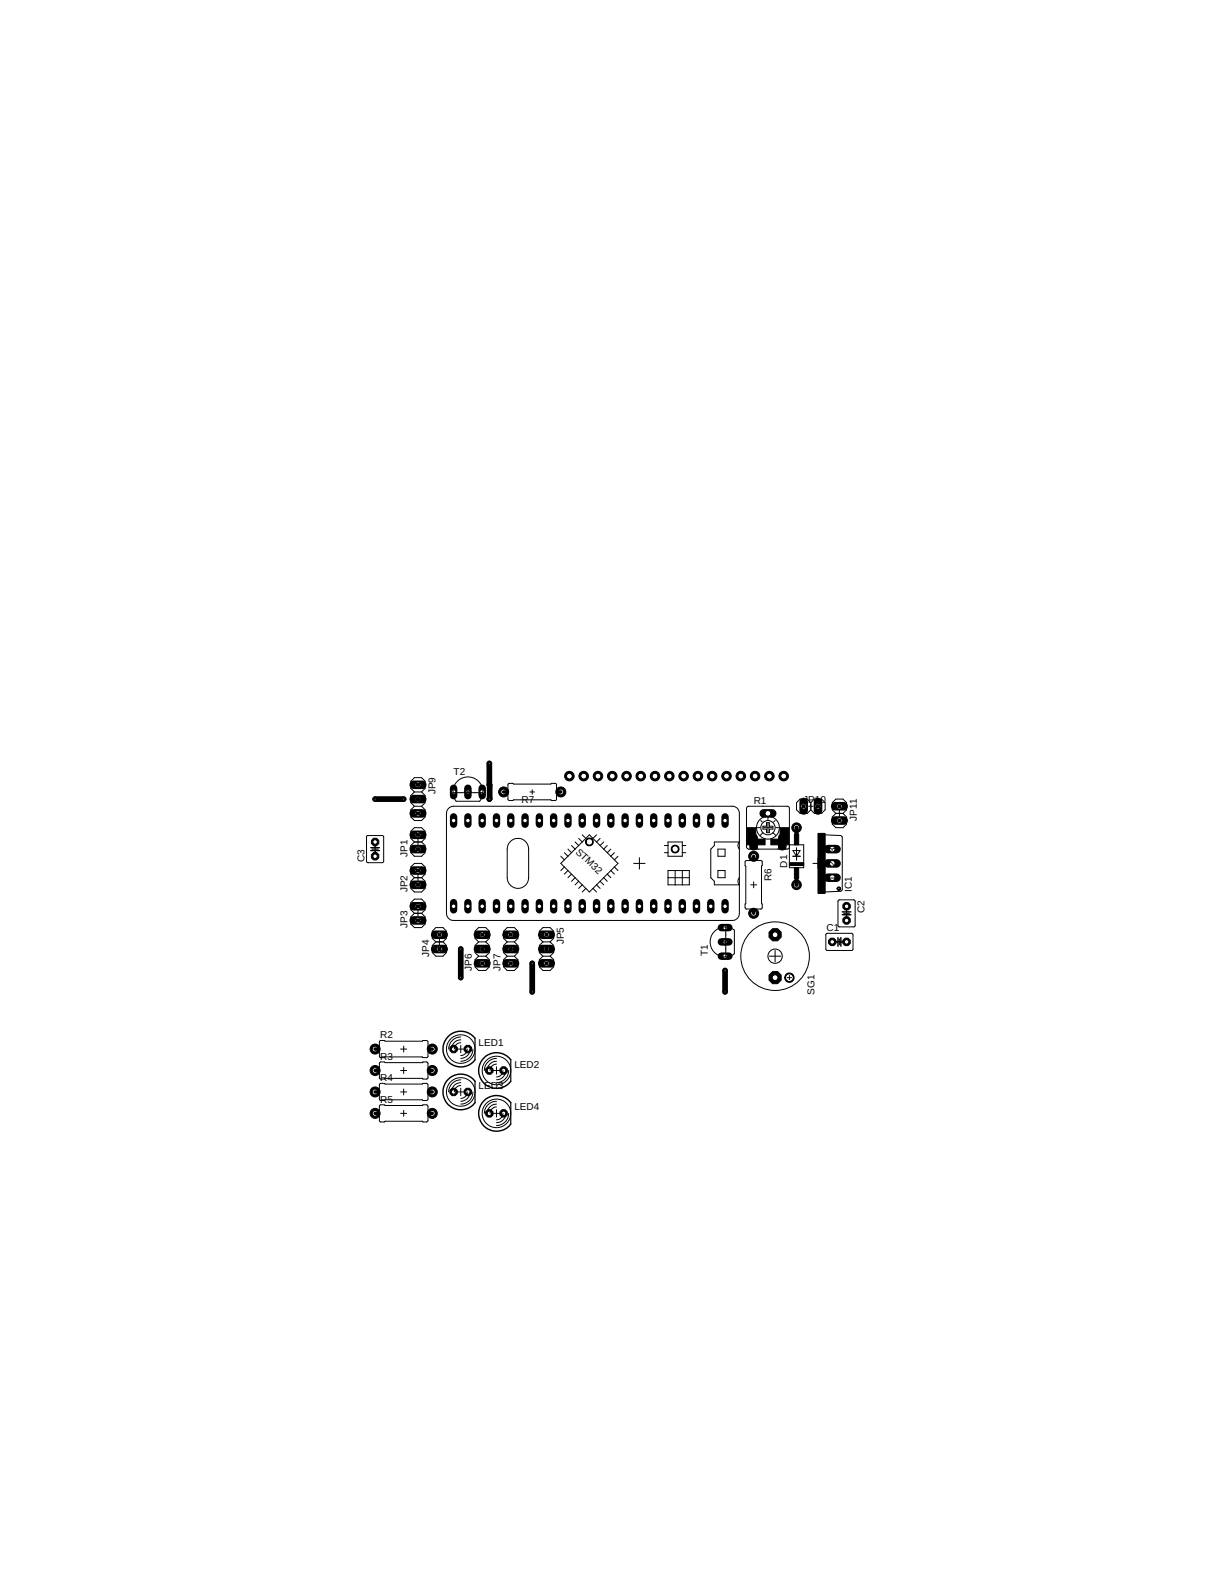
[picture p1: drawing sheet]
<svg xmlns="http://www.w3.org/2000/svg" width="216mm" height="279mm" viewBox="0 0 216 279" stroke-linecap="round" stroke-linejoin="round" font-family="sans-serif">
<defs><g id="words">
<g font-size="1.8">
<text x="80.6" y="137.7">T2</text>
<text x="77.4" y="141.2" transform="rotate(-90 77.4 141.2)">JP9</text>
<text x="92.7" y="142.7">R7</text>
<text x="133.9" y="142.9">R1</text>
<text x="142.7" y="142.7">JP10</text>
<text x="152.3" y="145.9" transform="rotate(-90 152.3 145.9)">JP11</text>
<text x="64.7" y="153.2" transform="rotate(-90 64.7 153.2)">C3</text>
<text x="72.4" y="152.3" transform="rotate(-90 72.4 152.3)">JP1</text>
<text x="102.2" y="151.5" transform="rotate(43 102.2 151.5)">STM32</text>
<text x="139.9" y="154.2" transform="rotate(-90 139.9 154.2)">D1</text>
<text x="148.5" y="154.1" transform="rotate(-90 148.5 154.1)">2</text>
<text x="148.5" y="151.5" transform="rotate(-90 148.5 151.5)">3</text>
<text x="72.4" y="158.6" transform="rotate(-90 72.4 158.6)">JP2</text>
<text x="137.1" y="156.6" transform="rotate(-90 137.1 156.6)">R6</text>
<text x="148.5" y="156.6" transform="rotate(-90 148.5 156.6)">1</text>
<text x="151.4" y="158.5" transform="rotate(-90 151.4 158.5)">IC1</text>
<text x="72.4" y="165" transform="rotate(-90 72.4 165)">JP3</text>
<text x="100.2" y="167.9" transform="rotate(-90 100.2 167.9)">JP5</text>
<text x="146.9" y="165.5">C1</text>
<text x="153.6" y="162.3" transform="rotate(-90 153.6 162.3)">C2</text>
<text x="76.2" y="170" transform="rotate(-90 76.2 170)">JP4</text>
<text x="83.9" y="172.6" transform="rotate(-90 83.9 172.6)">JP6</text>
<text x="88.9" y="172.6" transform="rotate(-90 88.9 172.6)">JP7</text>
<text x="125.8" y="170" transform="rotate(-90 125.8 170)">T1</text>
<text x="144.7" y="176.8" transform="rotate(-90 144.7 176.8)">SG1</text>
<text x="67.5" y="184.6">R2</text>
<text x="85.1" y="185.9">LED1</text>
<text x="67.5" y="188.4">R3</text>
<text x="91.4" y="189.7">LED2</text>
<text x="67.5" y="192.2">R4</text>
<text x="67.5" y="196">R5</text>
<text x="85.1" y="193.5">LED3</text>
<text x="91.4" y="197.4">LED4</text>
</g>
</g></defs>
<path d="M87 135.7v6.3M66.7 142h5M87 142h.1M81.9 168.7v5.1M94.6 171.2v5.1M128.8 172.5v3.8" fill="none" stroke="#000" stroke-width="1"/>
<circle cx="147.9" cy="167.4" r=".71" fill="#000" stroke="#000" stroke-width=".18"/>
<circle cx="147.9" cy="167.4" r=".4" fill="#fff" stroke="#000" stroke-width=".18"/>
<circle cx="150.4" cy="167.4" r=".71" fill="#000" stroke="#000" stroke-width=".18"/>
<circle cx="150.4" cy="167.4" r=".4" fill="#fff" stroke="#000" stroke-width=".18"/>
<circle cx="150.4" cy="161.1" r=".71" fill="#000" stroke="#000" stroke-width=".18"/>
<circle cx="150.4" cy="161.1" r=".4" fill="#fff" stroke="#000" stroke-width=".18"/>
<circle cx="150.4" cy="163.6" r=".71" fill="#000" stroke="#000" stroke-width=".18"/>
<circle cx="150.4" cy="163.6" r=".4" fill="#fff" stroke="#000" stroke-width=".18"/>
<circle cx="66.7" cy="152.2" r=".71" fill="#000" stroke="#000" stroke-width=".18"/>
<circle cx="66.7" cy="152.2" r=".4" fill="#fff" stroke="#000" stroke-width=".18"/>
<circle cx="66.7" cy="149.6" r=".71" fill="#000" stroke="#000" stroke-width=".18"/>
<circle cx="66.7" cy="149.6" r=".4" fill="#fff" stroke="#000" stroke-width=".18"/>
<circle cx="141.5" cy="147.1" r=".85" fill="#000" stroke="#000" stroke-width=".18"/>
<circle cx="141.5" cy="147.1" r=".55" fill="#fff" stroke="#000" stroke-width=".18"/>
<circle cx="141.5" cy="157.3" r=".85" fill="#000" stroke="#000" stroke-width=".18"/>
<circle cx="141.5" cy="157.3" r=".55" fill="#fff" stroke="#000" stroke-width=".18"/>
<circle cx="139.3" cy="137.9" r=".85" fill="#000" stroke="#000" stroke-width=".18"/>
<circle cx="139.3" cy="137.9" r=".51" fill="#fff" stroke="#000" stroke-width=".18"/>
<circle cx="136.7" cy="137.9" r=".85" fill="#000" stroke="#000" stroke-width=".18"/>
<circle cx="136.7" cy="137.9" r=".51" fill="#fff" stroke="#000" stroke-width=".18"/>
<circle cx="134.2" cy="137.9" r=".85" fill="#000" stroke="#000" stroke-width=".18"/>
<circle cx="134.2" cy="137.9" r=".51" fill="#fff" stroke="#000" stroke-width=".18"/>
<circle cx="131.6" cy="137.9" r=".85" fill="#000" stroke="#000" stroke-width=".18"/>
<circle cx="131.6" cy="137.9" r=".51" fill="#fff" stroke="#000" stroke-width=".18"/>
<circle cx="129.1" cy="137.9" r=".85" fill="#000" stroke="#000" stroke-width=".18"/>
<circle cx="129.1" cy="137.9" r=".51" fill="#fff" stroke="#000" stroke-width=".18"/>
<circle cx="126.6" cy="137.9" r=".85" fill="#000" stroke="#000" stroke-width=".18"/>
<circle cx="126.6" cy="137.9" r=".51" fill="#fff" stroke="#000" stroke-width=".18"/>
<circle cx="124" cy="137.9" r=".85" fill="#000" stroke="#000" stroke-width=".18"/>
<circle cx="124" cy="137.9" r=".51" fill="#fff" stroke="#000" stroke-width=".18"/>
<circle cx="121.5" cy="137.9" r=".85" fill="#000" stroke="#000" stroke-width=".18"/>
<circle cx="121.5" cy="137.9" r=".51" fill="#fff" stroke="#000" stroke-width=".18"/>
<circle cx="118.9" cy="137.9" r=".85" fill="#000" stroke="#000" stroke-width=".18"/>
<circle cx="118.9" cy="137.9" r=".51" fill="#fff" stroke="#000" stroke-width=".18"/>
<circle cx="116.4" cy="137.9" r=".85" fill="#000" stroke="#000" stroke-width=".18"/>
<circle cx="116.4" cy="137.9" r=".51" fill="#fff" stroke="#000" stroke-width=".18"/>
<circle cx="113.9" cy="137.9" r=".85" fill="#000" stroke="#000" stroke-width=".18"/>
<circle cx="113.9" cy="137.9" r=".51" fill="#fff" stroke="#000" stroke-width=".18"/>
<circle cx="111.3" cy="137.9" r=".85" fill="#000" stroke="#000" stroke-width=".18"/>
<circle cx="111.3" cy="137.9" r=".51" fill="#fff" stroke="#000" stroke-width=".18"/>
<circle cx="108.8" cy="137.9" r=".85" fill="#000" stroke="#000" stroke-width=".18"/>
<circle cx="108.8" cy="137.9" r=".51" fill="#fff" stroke="#000" stroke-width=".18"/>
<circle cx="106.3" cy="137.9" r=".85" fill="#000" stroke="#000" stroke-width=".18"/>
<circle cx="106.3" cy="137.9" r=".51" fill="#fff" stroke="#000" stroke-width=".18"/>
<circle cx="103.7" cy="137.9" r=".85" fill="#000" stroke="#000" stroke-width=".18"/>
<circle cx="103.7" cy="137.9" r=".51" fill="#fff" stroke="#000" stroke-width=".18"/>
<circle cx="101.2" cy="137.9" r=".85" fill="#000" stroke="#000" stroke-width=".18"/>
<circle cx="101.2" cy="137.9" r=".51" fill="#fff" stroke="#000" stroke-width=".18"/>
<path d="M147.1 156h1.6" fill="none" stroke="#000" stroke-width="1.5"/>
<circle cx="147.9" cy="156" r=".51" fill="#fff" stroke="#000" stroke-width=".18"/>
<path d="M147.1 153.5h1.6" fill="none" stroke="#000" stroke-width="1.5"/>
<circle cx="147.9" cy="153.5" r=".51" fill="#fff" stroke="#000" stroke-width=".18"/>
<path d="M147.1 150.9h1.6" fill="none" stroke="#000" stroke-width="1.5"/>
<circle cx="147.9" cy="150.9" r=".51" fill="#fff" stroke="#000" stroke-width=".18"/>
<path d="M73.5 150.9h1.5" fill="none" stroke="#000" stroke-width="1.5"/>
<circle cx="74.3" cy="150.9" r=".51" fill="#fff" stroke="#000" stroke-width=".18"/>
<path d="M73.5 148.4h1.5" fill="none" stroke="#000" stroke-width="1.5"/>
<circle cx="74.3" cy="148.4" r=".51" fill="#fff" stroke="#000" stroke-width=".18"/>
<path d="M142.8 142.5v1.6" fill="none" stroke="#000" stroke-width="1.5"/>
<circle cx="142.8" cy="143.3" r=".51" fill="#fff" stroke="#000" stroke-width=".18"/>
<path d="M145.4 142.5v1.6" fill="none" stroke="#000" stroke-width="1.5"/>
<circle cx="145.4" cy="143.3" r=".51" fill="#fff" stroke="#000" stroke-width=".18"/>
<path d="M148.4 143.3h1.5" fill="none" stroke="#000" stroke-width="1.5"/>
<circle cx="149.2" cy="143.3" r=".51" fill="#fff" stroke="#000" stroke-width=".18"/>
<path d="M148.4 145.8h1.5" fill="none" stroke="#000" stroke-width="1.5"/>
<circle cx="149.2" cy="145.8" r=".51" fill="#fff" stroke="#000" stroke-width=".18"/>
<path d="M73.5 157.3h1.5" fill="none" stroke="#000" stroke-width="1.5"/>
<circle cx="74.3" cy="157.3" r=".51" fill="#fff" stroke="#000" stroke-width=".18"/>
<path d="M73.5 154.7h1.5" fill="none" stroke="#000" stroke-width="1.5"/>
<circle cx="74.3" cy="154.7" r=".51" fill="#fff" stroke="#000" stroke-width=".18"/>
<path d="M73.5 163.6h1.5" fill="none" stroke="#000" stroke-width="1.5"/>
<circle cx="74.3" cy="163.6" r=".51" fill="#fff" stroke="#000" stroke-width=".18"/>
<path d="M73.5 161.1h1.5" fill="none" stroke="#000" stroke-width="1.5"/>
<circle cx="74.3" cy="161.1" r=".51" fill="#fff" stroke="#000" stroke-width=".18"/>
<path d="M77.3 168.7h1.5" fill="none" stroke="#000" stroke-width="1.5"/>
<circle cx="78.1" cy="168.7" r=".51" fill="#fff" stroke="#000" stroke-width=".18"/>
<path d="M77.3 166.1h1.5" fill="none" stroke="#000" stroke-width="1.5"/>
<circle cx="78.1" cy="166.1" r=".51" fill="#fff" stroke="#000" stroke-width=".18"/>
<path d="M96.4 166.1h1.5" fill="none" stroke="#000" stroke-width="1.5"/>
<circle cx="97.1" cy="166.1" r=".51" fill="#fff" stroke="#000" stroke-width=".18"/>
<path d="M96.4 168.7h1.5" fill="none" stroke="#000" stroke-width="1.5"/>
<circle cx="97.1" cy="168.7" r=".51" fill="#fff" stroke="#000" stroke-width=".18"/>
<path d="M96.4 171.2h1.5" fill="none" stroke="#000" stroke-width="1.5"/>
<circle cx="97.1" cy="171.2" r=".51" fill="#fff" stroke="#000" stroke-width=".18"/>
<path d="M84.9 171.2h1.5" fill="none" stroke="#000" stroke-width="1.5"/>
<circle cx="85.7" cy="171.2" r=".51" fill="#fff" stroke="#000" stroke-width=".18"/>
<path d="M84.9 168.7h1.5" fill="none" stroke="#000" stroke-width="1.5"/>
<circle cx="85.7" cy="168.7" r=".51" fill="#fff" stroke="#000" stroke-width=".18"/>
<path d="M84.9 166.1h1.5" fill="none" stroke="#000" stroke-width="1.5"/>
<circle cx="85.7" cy="166.1" r=".51" fill="#fff" stroke="#000" stroke-width=".18"/>
<path d="M90 171.2h1.5" fill="none" stroke="#000" stroke-width="1.5"/>
<circle cx="90.8" cy="171.2" r=".51" fill="#fff" stroke="#000" stroke-width=".18"/>
<path d="M90 168.7h1.5" fill="none" stroke="#000" stroke-width="1.5"/>
<circle cx="90.8" cy="168.7" r=".51" fill="#fff" stroke="#000" stroke-width=".18"/>
<path d="M90 166.1h1.5" fill="none" stroke="#000" stroke-width="1.5"/>
<circle cx="90.8" cy="166.1" r=".51" fill="#fff" stroke="#000" stroke-width=".18"/>
<path d="M73.5 139.5h1.5" fill="none" stroke="#000" stroke-width="1.5"/>
<circle cx="74.3" cy="139.5" r=".51" fill="#fff" stroke="#000" stroke-width=".18"/>
<path d="M73.5 142h1.5" fill="none" stroke="#000" stroke-width="1.5"/>
<circle cx="74.3" cy="142" r=".51" fill="#fff" stroke="#000" stroke-width=".18"/>
<path d="M73.5 144.6h1.5" fill="none" stroke="#000" stroke-width="1.5"/>
<circle cx="74.3" cy="144.6" r=".51" fill="#fff" stroke="#000" stroke-width=".18"/>
<circle cx="80.6" cy="186.5" r=".71" fill="#000" stroke="#000" stroke-width=".18"/>
<circle cx="80.6" cy="186.5" r=".4" fill="#fff" stroke="#000" stroke-width=".18"/>
<circle cx="83.1" cy="186.5" r=".71" fill="#000" stroke="#000" stroke-width=".18"/>
<circle cx="83.1" cy="186.5" r=".4" fill="#fff" stroke="#000" stroke-width=".18"/>
<circle cx="87" cy="190.3" r=".71" fill="#000" stroke="#000" stroke-width=".18"/>
<circle cx="87" cy="190.3" r=".4" fill="#fff" stroke="#000" stroke-width=".18"/>
<circle cx="89.5" cy="190.3" r=".71" fill="#000" stroke="#000" stroke-width=".18"/>
<circle cx="89.5" cy="190.3" r=".4" fill="#fff" stroke="#000" stroke-width=".18"/>
<circle cx="80.6" cy="194.1" r=".71" fill="#000" stroke="#000" stroke-width=".18"/>
<circle cx="80.6" cy="194.1" r=".4" fill="#fff" stroke="#000" stroke-width=".18"/>
<circle cx="83.1" cy="194.1" r=".71" fill="#000" stroke="#000" stroke-width=".18"/>
<circle cx="83.1" cy="194.1" r=".4" fill="#fff" stroke="#000" stroke-width=".18"/>
<circle cx="87" cy="197.9" r=".71" fill="#000" stroke="#000" stroke-width=".18"/>
<circle cx="87" cy="197.9" r=".4" fill="#fff" stroke="#000" stroke-width=".18"/>
<circle cx="89.5" cy="197.9" r=".71" fill="#000" stroke="#000" stroke-width=".18"/>
<circle cx="89.5" cy="197.9" r=".4" fill="#fff" stroke="#000" stroke-width=".18"/>
<path d="M135.7 144.6h1.5" fill="none" stroke="#000" stroke-width="1.5"/>
<circle cx="136.5" cy="144.6" r=".51" fill="#fff" stroke="#000" stroke-width=".18"/>
<path d="M133.9 148.9v1.5" fill="none" stroke="#000" stroke-width="1.5"/>
<circle cx="133.9" cy="149.6" r=".51" fill="#fff" stroke="#000" stroke-width=".18"/>
<path d="M139 148.9v1.5" fill="none" stroke="#000" stroke-width="1.5"/>
<circle cx="139" cy="149.6" r=".51" fill="#fff" stroke="#000" stroke-width=".18"/>
<circle cx="66.7" cy="186.5" r=".89" fill="#000" stroke="#000" stroke-width=".18"/>
<circle cx="66.7" cy="186.5" r=".51" fill="#fff" stroke="#000" stroke-width=".18"/>
<circle cx="76.8" cy="186.5" r=".89" fill="#000" stroke="#000" stroke-width=".18"/>
<circle cx="76.8" cy="186.5" r=".51" fill="#fff" stroke="#000" stroke-width=".18"/>
<circle cx="66.7" cy="190.3" r=".89" fill="#000" stroke="#000" stroke-width=".18"/>
<circle cx="66.7" cy="190.3" r=".51" fill="#fff" stroke="#000" stroke-width=".18"/>
<circle cx="76.8" cy="190.3" r=".89" fill="#000" stroke="#000" stroke-width=".18"/>
<circle cx="76.8" cy="190.3" r=".51" fill="#fff" stroke="#000" stroke-width=".18"/>
<circle cx="66.7" cy="194.1" r=".89" fill="#000" stroke="#000" stroke-width=".18"/>
<circle cx="66.7" cy="194.1" r=".51" fill="#fff" stroke="#000" stroke-width=".18"/>
<circle cx="76.8" cy="194.1" r=".89" fill="#000" stroke="#000" stroke-width=".18"/>
<circle cx="76.8" cy="194.1" r=".51" fill="#fff" stroke="#000" stroke-width=".18"/>
<circle cx="66.7" cy="197.9" r=".89" fill="#000" stroke="#000" stroke-width=".18"/>
<circle cx="66.7" cy="197.9" r=".51" fill="#fff" stroke="#000" stroke-width=".18"/>
<circle cx="76.8" cy="197.9" r=".89" fill="#000" stroke="#000" stroke-width=".18"/>
<circle cx="76.8" cy="197.9" r=".51" fill="#fff" stroke="#000" stroke-width=".18"/>
<circle cx="133.9" cy="152.2" r=".89" fill="#000" stroke="#000" stroke-width=".18"/>
<circle cx="133.9" cy="152.2" r=".51" fill="#fff" stroke="#000" stroke-width=".18"/>
<circle cx="133.9" cy="162.3" r=".89" fill="#000" stroke="#000" stroke-width=".18"/>
<circle cx="133.9" cy="162.3" r=".51" fill="#fff" stroke="#000" stroke-width=".18"/>
<circle cx="99.7" cy="140.8" r=".89" fill="#000" stroke="#000" stroke-width=".18"/>
<circle cx="99.7" cy="140.8" r=".51" fill="#fff" stroke="#000" stroke-width=".18"/>
<circle cx="89.5" cy="140.8" r=".89" fill="#000" stroke="#000" stroke-width=".18"/>
<circle cx="89.5" cy="140.8" r=".51" fill="#fff" stroke="#000" stroke-width=".18"/>
<circle cx="137.7" cy="166.1" r="1.17" fill="#000" stroke="#000" stroke-width=".18"/>
<circle cx="137.7" cy="166.1" r=".51" fill="#fff" stroke="#000" stroke-width=".18"/>
<circle cx="137.7" cy="173.8" r="1.17" fill="#000" stroke="#000" stroke-width=".18"/>
<circle cx="137.7" cy="173.8" r=".51" fill="#fff" stroke="#000" stroke-width=".18"/>
<path d="M128.2 167.4h1.3" fill="none" stroke="#000" stroke-width="1.3"/>
<circle cx="128.8" cy="167.4" r=".4" fill="#fff" stroke="#000" stroke-width=".18"/>
<path d="M128.2 169.9h1.3" fill="none" stroke="#000" stroke-width="1.3"/>
<circle cx="128.8" cy="169.9" r=".4" fill="#fff" stroke="#000" stroke-width=".18"/>
<path d="M128.2 164.9h1.3" fill="none" stroke="#000" stroke-width="1.3"/>
<circle cx="128.8" cy="164.9" r=".4" fill="#fff" stroke="#000" stroke-width=".18"/>
<path d="M83.1 140.1v1.3" fill="none" stroke="#000" stroke-width="1.3"/>
<circle cx="83.1" cy="140.8" r=".4" fill="#fff" stroke="#000" stroke-width=".18"/>
<path d="M80.6 140.1v1.3" fill="none" stroke="#000" stroke-width="1.3"/>
<circle cx="80.6" cy="140.8" r=".4" fill="#fff" stroke="#000" stroke-width=".18"/>
<path d="M85.7 140.1v1.3" fill="none" stroke="#000" stroke-width="1.3"/>
<circle cx="85.7" cy="140.8" r=".4" fill="#fff" stroke="#000" stroke-width=".18"/>
<path d="M128.8 145.2v1.3" fill="none" stroke="#000" stroke-width="1.3"/>
<circle cx="128.8" cy="145.8" r=".4" fill="#fff" stroke="#000" stroke-width=".18"/>
<path d="M126.3 145.2v1.3" fill="none" stroke="#000" stroke-width="1.3"/>
<circle cx="126.3" cy="145.8" r=".4" fill="#fff" stroke="#000" stroke-width=".18"/>
<path d="M123.8 145.2v1.3" fill="none" stroke="#000" stroke-width="1.3"/>
<circle cx="123.8" cy="145.8" r=".4" fill="#fff" stroke="#000" stroke-width=".18"/>
<path d="M121.2 145.2v1.3" fill="none" stroke="#000" stroke-width="1.3"/>
<circle cx="121.2" cy="145.8" r=".4" fill="#fff" stroke="#000" stroke-width=".18"/>
<path d="M118.7 145.2v1.3" fill="none" stroke="#000" stroke-width="1.3"/>
<circle cx="118.7" cy="145.8" r=".4" fill="#fff" stroke="#000" stroke-width=".18"/>
<path d="M116.2 145.2v1.3" fill="none" stroke="#000" stroke-width="1.3"/>
<circle cx="116.2" cy="145.8" r=".4" fill="#fff" stroke="#000" stroke-width=".18"/>
<path d="M113.6 145.2v1.3" fill="none" stroke="#000" stroke-width="1.3"/>
<circle cx="113.6" cy="145.8" r=".4" fill="#fff" stroke="#000" stroke-width=".18"/>
<path d="M111.1 145.2v1.3" fill="none" stroke="#000" stroke-width="1.3"/>
<circle cx="111.1" cy="145.8" r=".4" fill="#fff" stroke="#000" stroke-width=".18"/>
<path d="M108.5 145.2v1.3" fill="none" stroke="#000" stroke-width="1.3"/>
<circle cx="108.5" cy="145.8" r=".4" fill="#fff" stroke="#000" stroke-width=".18"/>
<path d="M106 145.2v1.3" fill="none" stroke="#000" stroke-width="1.3"/>
<circle cx="106" cy="145.8" r=".4" fill="#fff" stroke="#000" stroke-width=".18"/>
<path d="M103.5 145.2v1.3" fill="none" stroke="#000" stroke-width="1.3"/>
<circle cx="103.5" cy="145.8" r=".4" fill="#fff" stroke="#000" stroke-width=".18"/>
<path d="M100.9 145.2v1.3" fill="none" stroke="#000" stroke-width="1.3"/>
<circle cx="100.9" cy="145.8" r=".4" fill="#fff" stroke="#000" stroke-width=".18"/>
<path d="M98.4 145.2v1.3" fill="none" stroke="#000" stroke-width="1.3"/>
<circle cx="98.4" cy="145.8" r=".4" fill="#fff" stroke="#000" stroke-width=".18"/>
<path d="M95.8 145.2v1.3" fill="none" stroke="#000" stroke-width="1.3"/>
<circle cx="95.8" cy="145.8" r=".4" fill="#fff" stroke="#000" stroke-width=".18"/>
<path d="M93.3 145.2v1.3" fill="none" stroke="#000" stroke-width="1.3"/>
<circle cx="93.3" cy="145.8" r=".4" fill="#fff" stroke="#000" stroke-width=".18"/>
<path d="M90.8 145.2v1.3" fill="none" stroke="#000" stroke-width="1.3"/>
<circle cx="90.8" cy="145.8" r=".4" fill="#fff" stroke="#000" stroke-width=".18"/>
<path d="M88.2 145.2v1.3" fill="none" stroke="#000" stroke-width="1.3"/>
<circle cx="88.2" cy="145.8" r=".4" fill="#fff" stroke="#000" stroke-width=".18"/>
<path d="M85.7 145.2v1.3" fill="none" stroke="#000" stroke-width="1.3"/>
<circle cx="85.7" cy="145.8" r=".4" fill="#fff" stroke="#000" stroke-width=".18"/>
<path d="M83.1 145.2v1.3" fill="none" stroke="#000" stroke-width="1.3"/>
<circle cx="83.1" cy="145.8" r=".4" fill="#fff" stroke="#000" stroke-width=".18"/>
<path d="M80.6 145.2v1.3" fill="none" stroke="#000" stroke-width="1.3"/>
<circle cx="80.6" cy="145.8" r=".4" fill="#fff" stroke="#000" stroke-width=".18"/>
<path d="M128.8 160.4v1.3" fill="none" stroke="#000" stroke-width="1.3"/>
<circle cx="128.8" cy="161.1" r=".4" fill="#fff" stroke="#000" stroke-width=".18"/>
<path d="M126.3 160.4v1.3" fill="none" stroke="#000" stroke-width="1.3"/>
<circle cx="126.3" cy="161.1" r=".4" fill="#fff" stroke="#000" stroke-width=".18"/>
<path d="M123.8 160.4v1.3" fill="none" stroke="#000" stroke-width="1.3"/>
<circle cx="123.8" cy="161.1" r=".4" fill="#fff" stroke="#000" stroke-width=".18"/>
<path d="M121.2 160.4v1.3" fill="none" stroke="#000" stroke-width="1.3"/>
<circle cx="121.2" cy="161.1" r=".4" fill="#fff" stroke="#000" stroke-width=".18"/>
<path d="M118.7 160.4v1.3" fill="none" stroke="#000" stroke-width="1.3"/>
<circle cx="118.7" cy="161.1" r=".4" fill="#fff" stroke="#000" stroke-width=".18"/>
<path d="M116.2 160.4v1.3" fill="none" stroke="#000" stroke-width="1.3"/>
<circle cx="116.2" cy="161.1" r=".4" fill="#fff" stroke="#000" stroke-width=".18"/>
<path d="M113.6 160.4v1.3" fill="none" stroke="#000" stroke-width="1.3"/>
<circle cx="113.6" cy="161.1" r=".4" fill="#fff" stroke="#000" stroke-width=".18"/>
<path d="M111.1 160.4v1.3" fill="none" stroke="#000" stroke-width="1.3"/>
<circle cx="111.1" cy="161.1" r=".4" fill="#fff" stroke="#000" stroke-width=".18"/>
<path d="M108.5 160.4v1.3" fill="none" stroke="#000" stroke-width="1.3"/>
<circle cx="108.5" cy="161.1" r=".4" fill="#fff" stroke="#000" stroke-width=".18"/>
<path d="M106 160.4v1.3" fill="none" stroke="#000" stroke-width="1.3"/>
<circle cx="106" cy="161.1" r=".4" fill="#fff" stroke="#000" stroke-width=".18"/>
<path d="M103.5 160.4v1.3" fill="none" stroke="#000" stroke-width="1.3"/>
<circle cx="103.5" cy="161.1" r=".4" fill="#fff" stroke="#000" stroke-width=".18"/>
<path d="M100.9 160.4v1.3" fill="none" stroke="#000" stroke-width="1.3"/>
<circle cx="100.9" cy="161.1" r=".4" fill="#fff" stroke="#000" stroke-width=".18"/>
<path d="M98.4 160.4v1.3" fill="none" stroke="#000" stroke-width="1.3"/>
<circle cx="98.4" cy="161.1" r=".4" fill="#fff" stroke="#000" stroke-width=".18"/>
<path d="M95.8 160.4v1.3" fill="none" stroke="#000" stroke-width="1.3"/>
<circle cx="95.8" cy="161.1" r=".4" fill="#fff" stroke="#000" stroke-width=".18"/>
<path d="M93.3 160.4v1.3" fill="none" stroke="#000" stroke-width="1.3"/>
<circle cx="93.3" cy="161.1" r=".4" fill="#fff" stroke="#000" stroke-width=".18"/>
<path d="M90.8 160.4v1.3" fill="none" stroke="#000" stroke-width="1.3"/>
<circle cx="90.8" cy="161.1" r=".4" fill="#fff" stroke="#000" stroke-width=".18"/>
<path d="M88.2 160.4v1.3" fill="none" stroke="#000" stroke-width="1.3"/>
<circle cx="88.2" cy="161.1" r=".4" fill="#fff" stroke="#000" stroke-width=".18"/>
<path d="M85.7 160.4v1.3" fill="none" stroke="#000" stroke-width="1.3"/>
<circle cx="85.7" cy="161.1" r=".4" fill="#fff" stroke="#000" stroke-width=".18"/>
<path d="M83.1 160.4v1.3" fill="none" stroke="#000" stroke-width="1.3"/>
<circle cx="83.1" cy="161.1" r=".4" fill="#fff" stroke="#000" stroke-width=".18"/>
<path d="M80.6 160.4v1.3" fill="none" stroke="#000" stroke-width="1.3"/>
<circle cx="80.6" cy="161.1" r=".4" fill="#fff" stroke="#000" stroke-width=".18"/>
<circle cx="66.7" cy="142" r=".38" fill="#000" stroke="#000" stroke-width=".18"/>
<circle cx="66.7" cy="142" r=".17" fill="#fff" stroke="#000" stroke-width=".18"/>
<circle cx="71.7" cy="142" r=".38" fill="#000" stroke="#000" stroke-width=".18"/>
<circle cx="71.7" cy="142" r=".17" fill="#fff" stroke="#000" stroke-width=".18"/>
<circle cx="81.9" cy="168.7" r=".38" fill="#000" stroke="#000" stroke-width=".18"/>
<circle cx="81.9" cy="168.7" r=".17" fill="#fff" stroke="#000" stroke-width=".18"/>
<circle cx="81.9" cy="173.8" r=".38" fill="#000" stroke="#000" stroke-width=".18"/>
<circle cx="81.9" cy="173.8" r=".17" fill="#fff" stroke="#000" stroke-width=".18"/>
<circle cx="87" cy="135.7" r=".38" fill="#000" stroke="#000" stroke-width=".18"/>
<circle cx="87" cy="135.7" r=".17" fill="#fff" stroke="#000" stroke-width=".18"/>
<circle cx="87" cy="142" r=".38" fill="#000" stroke="#000" stroke-width=".18"/>
<circle cx="87" cy="142" r=".17" fill="#fff" stroke="#000" stroke-width=".18"/>
<circle cx="94.6" cy="176.3" r=".38" fill="#000" stroke="#000" stroke-width=".18"/>
<circle cx="94.6" cy="176.3" r=".17" fill="#fff" stroke="#000" stroke-width=".18"/>
<circle cx="94.6" cy="171.2" r=".38" fill="#000" stroke="#000" stroke-width=".18"/>
<circle cx="94.6" cy="171.2" r=".17" fill="#fff" stroke="#000" stroke-width=".18"/>
<circle cx="128.8" cy="172.5" r=".38" fill="#000" stroke="#000" stroke-width=".18"/>
<circle cx="128.8" cy="172.5" r=".17" fill="#fff" stroke="#000" stroke-width=".18"/>
<circle cx="128.8" cy="176.3" r=".38" fill="#000" stroke="#000" stroke-width=".18"/>
<circle cx="128.8" cy="176.3" r=".17" fill="#fff" stroke="#000" stroke-width=".18"/>
<g fill="none" stroke="#000" stroke-width=".18">
<path d="M90.3 139.3l7.6 .1 .1-.2 .7 .1 .2 .2v2.6l-.3 .2h-.6l-.1-.1h-6.6l-.2 .1h-.7l-.1-.3zM65.2 148.6l2.7-.1 .3 .2v4.4l-.2 .2-2.8-.1zM66.1 150.9h1.1M66.7 150.2v1.5M73.6 149.6l-.6 .7v1.3l.6 .6h1.3l.6-.6v-1.3l-.6-.7M73.6 140.8l-.6-.7v-1.2l.6-.7h1.3l.6 .7v1.2l-.6 .7M73.6 140.8l-.6 .6v1.3l.6 .6M73.6 143.3l-.6 .6v1.3l.6 .6h1.3l.6-.6v-1.3l-.6-.6M73.6 149.6l-.6-.6v-1.3l.6-.6h1.3l.6 .6v1.3l-.6 .6M73.6 156l-.6-.6v-1.3l.6-.6h1.3l.6 .6v1.3l-.6 .6M73.6 156l-.6 .6v1.3l.6 .6h1.3l.6-.6v-1.3l-.6-.6M73.6 149.6h1.3"/>
<path d="M73.6 156h1.3M73.6 140.8h1.3M73.6 143.3h1.3M73.7 142h1.1M74.3 141.5v1.1M74.3 149.1v1.1M74.3 155.4v1.1M74.9 140.8l.6 .6v1.3l-.6 .6M79.6 143.8l.5-.4 .5-.1h49.8l.7 .5 .3 .8v17.7l-.3 .8a1.17 1.17 0 0 1-1 .5h-49.5a1.28 1.28 0 0 1-1.3-1.3v-17.7zM80.5 140.9a2.66 2.66 0 0 1 2.7-2.8 2.66 2.66 0 0 1 2.6 2.8M80.5 140.9l.1 .7 .4 .8h4.2l.4-.5M80.5 140.9h5.3"/>
<path d="M82.5 140.8h1.3M83.1 140.1v1.3M85.8 140.9l-.2 1M90.7 149.6a1.89 1.89 0 0 1 2.1-.5 1.89 1.89 0 0 1 1.1 1.8v5.1a1.9 1.9 0 0 1-1.9 1.9 1.9 1.9 0 0 1-1.9-1.9v-5.1a1.86 1.86 0 0 1 .6-1.3zM94.2 140.8h.8M94.6 140.4v.8M99.7 153.5l5-5.1 5.1 5.1-5.1 5zM99.7 152.2l.6 .6M100.3 154.1l-.6 .6M100.3 151.6l.6 .6M100.9 154.7l-.6 .7M100.9 150.9l.7 .7"/>
<path d="M101.6 155.4l-.7 .6M101.6 150.3l.6 .6M102.2 156l-.6 .6M102.2 149.6l.6 .7M102.8 156.6l-.6 .7M102.8 149l.7 .6M103.5 157.3l-.7 .6M103.5 148.4l.6 .6M104.1 157.9l-.6 .6M105.4 157.9l.6 .6M106 148.4l-.6 .6M106 157.3l.6 .6"/>
<path d="M106.6 149l-.6 .6M106.6 156.6l.7 .7M107.3 149.6l-.7 .7M107.3 156l.6 .6M107.9 150.3l-.6 .6M107.9 155.4l.6 .6M108.5 150.9l-.6 .7M108.5 154.7l.7 .7M109.2 151.6l-.7 .6M109.2 154.1l.6 .6M109.8 152.2l-.6 .6M112.6 153.5h2"/>
<path d="M113.6 152.4v2.1M118.1 151.6h.6M118.1 150.3h.6M118.7 149.6h2.5v2.6h-2.5zM118.7 156h3.8M118.7 154.7h3.8v2.6h-3.8zM120 154.7v2.6M121.2 154.7v2.6M121.2 151.6h.7M121.2 150.3h.7M127.6 150.9h1.2v1.3h-1.2zM127.6 154.7h1.2v1.3h-1.2z"/>
<path d="M131.4 150.9l-.3-.6 .3-.7h-4.5v.7l-.6 .6v5.1l.6 .6v.7h4.5l-.3-.7 .3-.6M132.5 153h2.7l.2 .1v.7l-.1 .2v6.6l.1 .1v.6l-.1 .3h-2.7l-.2-.2v-.7l.1-.1v-6.6l-.1-.2zM133.4 157.3h1.1M133.9 156.7v1.1M134.6 147.1h.5M135.2 145.8l.2 .3M135.6 146.9h.6v-.7h.5v.7h.7v.5h-.7v.6h-.5v-.6h-.6zM135.6 148l-.5 .5M135.7 147.1h1.5M136.5 145.2v.5M136.5 146.3v1.6M137.4 148l.5 .5"/>
<path d="M137.7 145.8l-.2 .3M137.9 147.1h.5M140.3 150.2h2.5v4h-2.5v-10.5l-.1-.3-.3-.1h-6.9l-.2 .1-.1 .3v6.8l.1 .3 .2 .1h6.9l.3-.1 .1-.3M140.9 152.2h1.3M140.9 151.2h1.3l-.7 1zM141.5 150.7v2.2M143.7 143.3h.8M144.1 142.7l-.7-.7h-1.2l-.7 .7v1.2l.7 .7h1.2l.7-.7M144.1 142.7l.6-.7h1.3l.6 .7v1.2l-.6 .7h-1.3l-.6-.7M144.1 142.7v1.2M144.4 153.5h1.9M145.4 152.5v1.9"/>
<path d="M146.5 148.4l2.9 .1 .3 .3v9.4l-.3 .2-2.9 .1M148.5 144.6l-.6-.7v-1.2l.6-.7h1.3l.6 .7v1.2l-.6 .7M148.5 144.6l-.6 .6v1.3l.6 .6h1.3l.6-.6v-1.3l-.6-.6M148.5 144.6h1.3M149 160l2.8-.1 .1 .2 .1 4.4-.2 .2h-2.8zM149.2 144v1.1M73.6 162.3l-.6-.6v-1.3l.6-.6h1.3l.6 .6v1.3l-.6 .6M73.6 162.3l-.6 .7v1.2l.6 .7h1.3l.6-.7v-1.2l-.6-.7M73.6 162.3h1.3M74.3 161.8v1.1M77.4 167.4h1.3M77.4 167.4l-.6-.6v-1.3l.6-.6h1.3l.6 .6v1.3l-.6 .6"/>
<path d="M77.4 167.4l-.6 .6v1.3l.6 .6h1.3l.6-.6v-1.3l-.6-.6M78.1 166.9v1.1M85 167.4h1.3M85 167.4l-.6 .6v1.3l.6 .6M85 167.4l-.6-.6v-1.3l.6-.6h1.3l.7 .6v1.3l-.7 .6M85 169.9h1.3M85 169.9l-.6 .7v1.3l.6 .6h1.3l.7-.6v-1.3l-.7-.7M85.2 168.7h1M85.7 168.1v1.1M86.3 167.4l.7 .6v1.3l-.7 .6M90.1 167.4h1.3M90.1 167.4l-.6-.6v-1.3l.6-.6h1.3l.6 .6v1.3l-.6 .6"/>
<path d="M90.1 169.9h1.3M90.1 169.9l-.6 .7v1.3l.6 .6h1.3l.6-.6v-1.3l-.6-.7M90.1 167.4l-.6 .6v1.3l.6 .6M90.2 168.7h1.1M90.8 168.1v1.1M91.4 167.4l.6 .6v1.3l-.6 .6M96.5 167.4h1.2M96.5 167.4l-.7-.6v-1.3l.7-.6h1.2l.7 .6v1.3l-.7 .6M96.5 169.9h1.2M96.5 169.9l-.7 .7v1.3l.7 .6h1.2l.7-.6v-1.3l-.7-.7M96.5 167.4l-.7 .6v1.3l.7 .6M96.6 168.7h1.1"/>
<path d="M97.1 168.1v1.1M97.7 167.4l.7 .6v1.3l-.7 .6M128.2 167.4h1.3M128.8 166.8v1.3M129 164.8a2.66 2.66 0 0 0-2.8 2.6 2.66 2.66 0 0 0 2.8 2.7M129 164.8l.7 .1 .8 .4v4.2l-.8 .4-.7 .2M129 164.8v5.3M136.7 169.9h2M137.7 168.9v2.1M139.9 173.8h.8M140.3 173.4v.7M146.8 166l4.6-.1 .2 .2v2.7l-.2 .1h-4.5l-.2-.2z"/>
<path d="M148.4 167.4h1.5M149.2 166.9v1M149.9 162.3h1.1M150.4 161.6v1.5M67.5 185l.8-.1 .1 .2h6.6l.2-.2 .7 .1 .2 .2-.1 2.6-.2 .2h-.6l-.2-.1h-6.6l-.1 .1h-.7l-.2-.3zM67.5 188.8l.8-.1 .1 .2h6.6l.2-.2 .7 .1 .2 .2-.1 2.6-.2 .2h-.6l-.2-.1h-6.6l-.1 .1h-.7l-.2-.3zM67.5 192.6h.8l.1 .1h6.6l.2-.1h.7l.2 .2-.1 2.7-.2 .1h-.6l-.2-.1h-6.6l-.1 .1h-.7l-.2-.3zM67.5 196.4h.8l.1 .1h6.6l.2-.1h.7l.2 .2-.1 2.7-.2 .1h-.6l-.2-.1h-6.6l-.1 .1h-.7l-.2-.2zM71.2 186.5h1.1M71.2 190.3h1.1M71.2 194.1h1.1M71.2 197.9h1.1"/>
<path d="M71.7 185.9v1.1M71.7 189.7v1.1M71.7 193.5v1.1M71.7 197.4v1M81.2 186.5h1.3M81.2 194.1h1.3M81.9 185.3l-.7 .3-.3 .4-.2 .5M81.9 184.8a1.66 1.66 0 0 0-1.7 1.7M81.9 184.3a2.18 2.18 0 0 0-2.2 2.2M81.9 192.9l-.5 .1-.4 .4-.3 .7M81.9 192.4a1.66 1.66 0 0 0-1.7 1.7M81.9 191.9a2.18 2.18 0 0 0-2.2 2.2"/>
<path d="M81.9 185.8v1.3M81.9 193.4v1.3M83 186.5l-.2 .7-.4 .3-.5 .1M83 194.1l-.2 .7-.4 .3-.5 .1M83.5 186.5a1.63 1.63 0 0 1-1.6 1.6M83.5 194.1a1.63 1.63 0 0 1-1.6 1.6M84 186.5a2.11 2.11 0 0 1-2.1 2.1M84 194.1a2.11 2.11 0 0 1-2.1 2.1M87.6 190.3h1.3M87.6 197.9h1.3M88.2 189.1l-.7 .3-.3 .4-.1 .5M88.2 188.6a1.66 1.66 0 0 0-1.6 1.7"/>
<path d="M88.2 188.1a2.18 2.18 0 0 0-2.1 2.2M88.2 196.7l-.5 .1-.4 .4-.2 .7M88.2 196.2a1.66 1.66 0 0 0-1.6 1.7M88.2 195.7a2.18 2.18 0 0 0-2.1 2.2M88.2 189.6v1.3M88.2 197.2v1.3M89.4 190.3l-.1 .5-.4 .4-.7 .2M89.4 197.9l-.1 .5-.4 .4-.7 .2M89.9 190.3a1.66 1.66 0 0 1-1.7 1.6M89.9 197.9a1.66 1.66 0 0 1-1.7 1.6M90.4 190.3a2.15 2.15 0 0 1-2.2 2.1M90.4 197.9a2.15 2.15 0 0 1-2.2 2.1"/>
<circle cx="136.5" cy="147.1" r="2.03"/>
<circle cx="136.5" cy="147.1" r="1.27"/>
<circle cx="137.7" cy="169.9" r="6.1"/>
<circle cx="137.7" cy="169.9" r="1.27"/>
<circle cx="81.9" cy="186.5" r="2.54"/>
<circle cx="81.9" cy="194.1" r="2.54"/>
<circle cx="88.2" cy="197.9" r="2.54"/>
<circle cx="88.2" cy="190.3" r="2.54"/>
</g>
<path d="M65.9 150.7h1.5M65.9 151.2h1.5M148.9 166.6v1.6M149.4 166.6v1.6M149.7 162.6h1.5M149.7 162.1h1.5M84.4 184.6a3.2 3.2 0 0 0-4.6-.5 3.2 3.2 0 0 0 0 4.7 3.2 3.2 0 0 0 4.6-.4M84.4 192.2a3.2 3.2 0 0 0-4.6-.5 3.2 3.2 0 0 0 0 4.7 3.2 3.2 0 0 0 4.6-.4M90.8 188.4a3.2 3.2 0 0 0-4.7-.5 3.2 3.2 0 0 0 0 4.7 3.2 3.2 0 0 0 4.7-.4M90.8 196a3.2 3.2 0 0 0-4.7-.5 3.2 3.2 0 0 0 0 4.7 3.2 3.2 0 0 0 4.7-.4" fill="none" stroke="#000" stroke-width=".25"/>
<g fill="#000" stroke="#000" stroke-width=".18">
<path d="M74 139.2h.5v.5h-.5zM74 150.7h.5v.5h-.5zM74 148.1h.5v.5h-.5zM74 157h.5v.5h-.5zM74 154.5h.5v.5h-.5zM74 141.8h.5v.5h-.5zM74 144.3h.5v.5h-.5zM90 140.5h.3v.6h-.3zM98.9 140.5h.3v.6h-.3zM132.8 147.1h1.5v2.7h-1.5zM132.8 149.1h3.2v1.1h-3.2zM133.3 150.2h1.3v.7h-1.3z"/>
<path d="M133.6 152.6h.6v.3h-.6zM137 149.1h3.1v1.1h-3.1zM138.4 150.2h1.2v.7h-1.2zM138.6 147.1h1.5v2.7h-1.5zM140.3 153.3h2.5v.5h-2.5zM141.2 148.3h.7v1.9h-.7zM141.2 154.2h.7v1.9h-.7zM142.6 143h.5v.6h-.5zM145.1 143h.5v.6h-.5zM145.4 148.1h.7v10.7h-.7zM146.1 156.9h.5v1.9h-.5zM146.1 154.3h.5v.8h-.5z"/>
<path d="M146.1 151.8h.5v.8h-.5zM146.1 148.1h.5v1.9h-.5zM146.1 155.1h.5v1.8h-.5zM146.1 152.6h.5v1.7h-.5zM146.1 150h.5v1.8h-.5zM148.9 143h.5v.6h-.5zM148.9 145.6h.5v.5h-.5zM74 163.3h.5v.6h-.5zM74 160.8h.5v.5h-.5zM77.8 168.4h.5v.5h-.5zM77.8 165.9h.5v.5h-.5zM85.4 168.4h.5v.5h-.5z"/>
<path d="M85.4 171h.5v.5h-.5zM85.4 165.9h.5v.5h-.5zM90.5 168.4h.5v.5h-.5zM90.5 171h.5v.5h-.5zM90.5 165.9h.5v.5h-.5zM96.9 168.4h.5v.5h-.5zM96.9 165.9h.5v.5h-.5zM96.9 171h.5v.5h-.5zM133.6 161.6h.6v.3h-.6zM67.1 186.2h.3v.6h-.3zM67.1 190h.3v.6h-.3zM67.1 193.8h.3v.6h-.3z"/>
<path d="M67.1 197.6h.3v.6h-.3zM76.1 186.2h.2v.6h-.2zM76.1 190h.2v.6h-.2zM76.1 193.8h.2v.6h-.2zM76.1 197.6h.2v.6h-.2z"/>
</g>
<g fill="#000" stroke="#000" stroke-width=".18">
<path d="M104.2 149.2a.7 .7 0 0 1 1.1 .1 .7 .7 0 0 1-.4 1 .7 .7 0 0 1-.9-.7h.2a.57 .57 0 0 1 .7-.5 .57 .57 0 0 1 .2 .9 .57 .57 0 0 1-.9-.2v-.2h-.2z" fill-rule="evenodd"/>
<path d="M119.4 150.5a.7 .7 0 0 1 1.1 0 .7 .7 0 0 1-.3 1.1 .7 .7 0 0 1-.9-.7h.1a.58 .58 0 0 1 .8-.5 .58 .58 0 0 1 .1 1 .58 .58 0 0 1-.9-.3v-.2h-.1z" fill-rule="evenodd"/>
<path d="M148.8 157.8a.32 .32 0 0 1 .5-.1 .32 .32 0 0 1-.1 .5 .32 .32 0 0 1-.5-.3h.2a.19 .19 0 0 1 .2-.2 .19 .19 0 0 1 .1 .3 .19 .19 0 0 1-.2 .1l-.3-.2z" fill-rule="evenodd"/>
<path d="M139.6 173.2a.84 .84 0 0 1 1.4 .1 .84 .84 0 0 1-.5 1.3 .84 .84 0 0 1-1.1-.8h.2a.69 .69 0 0 1 1-.6 .69 .69 0 0 1 .1 1.2 .69 .69 0 0 1-1.1-.4v-.2h-.2z" fill-rule="evenodd"/>
</g>
<path d="M84.4 184.6v3.8M84.4 192.2v3.8M90.8 188.4v3.8M90.8 196v3.8" fill="none" stroke="#000" stroke-width=".21"/>
<path d="M141.5 147.1v1M141.5 156.3v1" fill="none" stroke="#000" stroke-width=".76"/>
<path d="M89.5 140.8h.4M99.3 140.8h.4M133.9 152.2v.4M133.9 161.9v.4M66.7 186.5h.3M66.7 190.3h.3M66.7 194.1h.3M66.7 197.9h.3M76.4 186.5h.4M76.4 190.3h.4M76.4 194.1h.4M76.4 197.9h.4" fill="none" stroke="#000" stroke-width=".61"/>
<use href="#words"/>
</svg>
